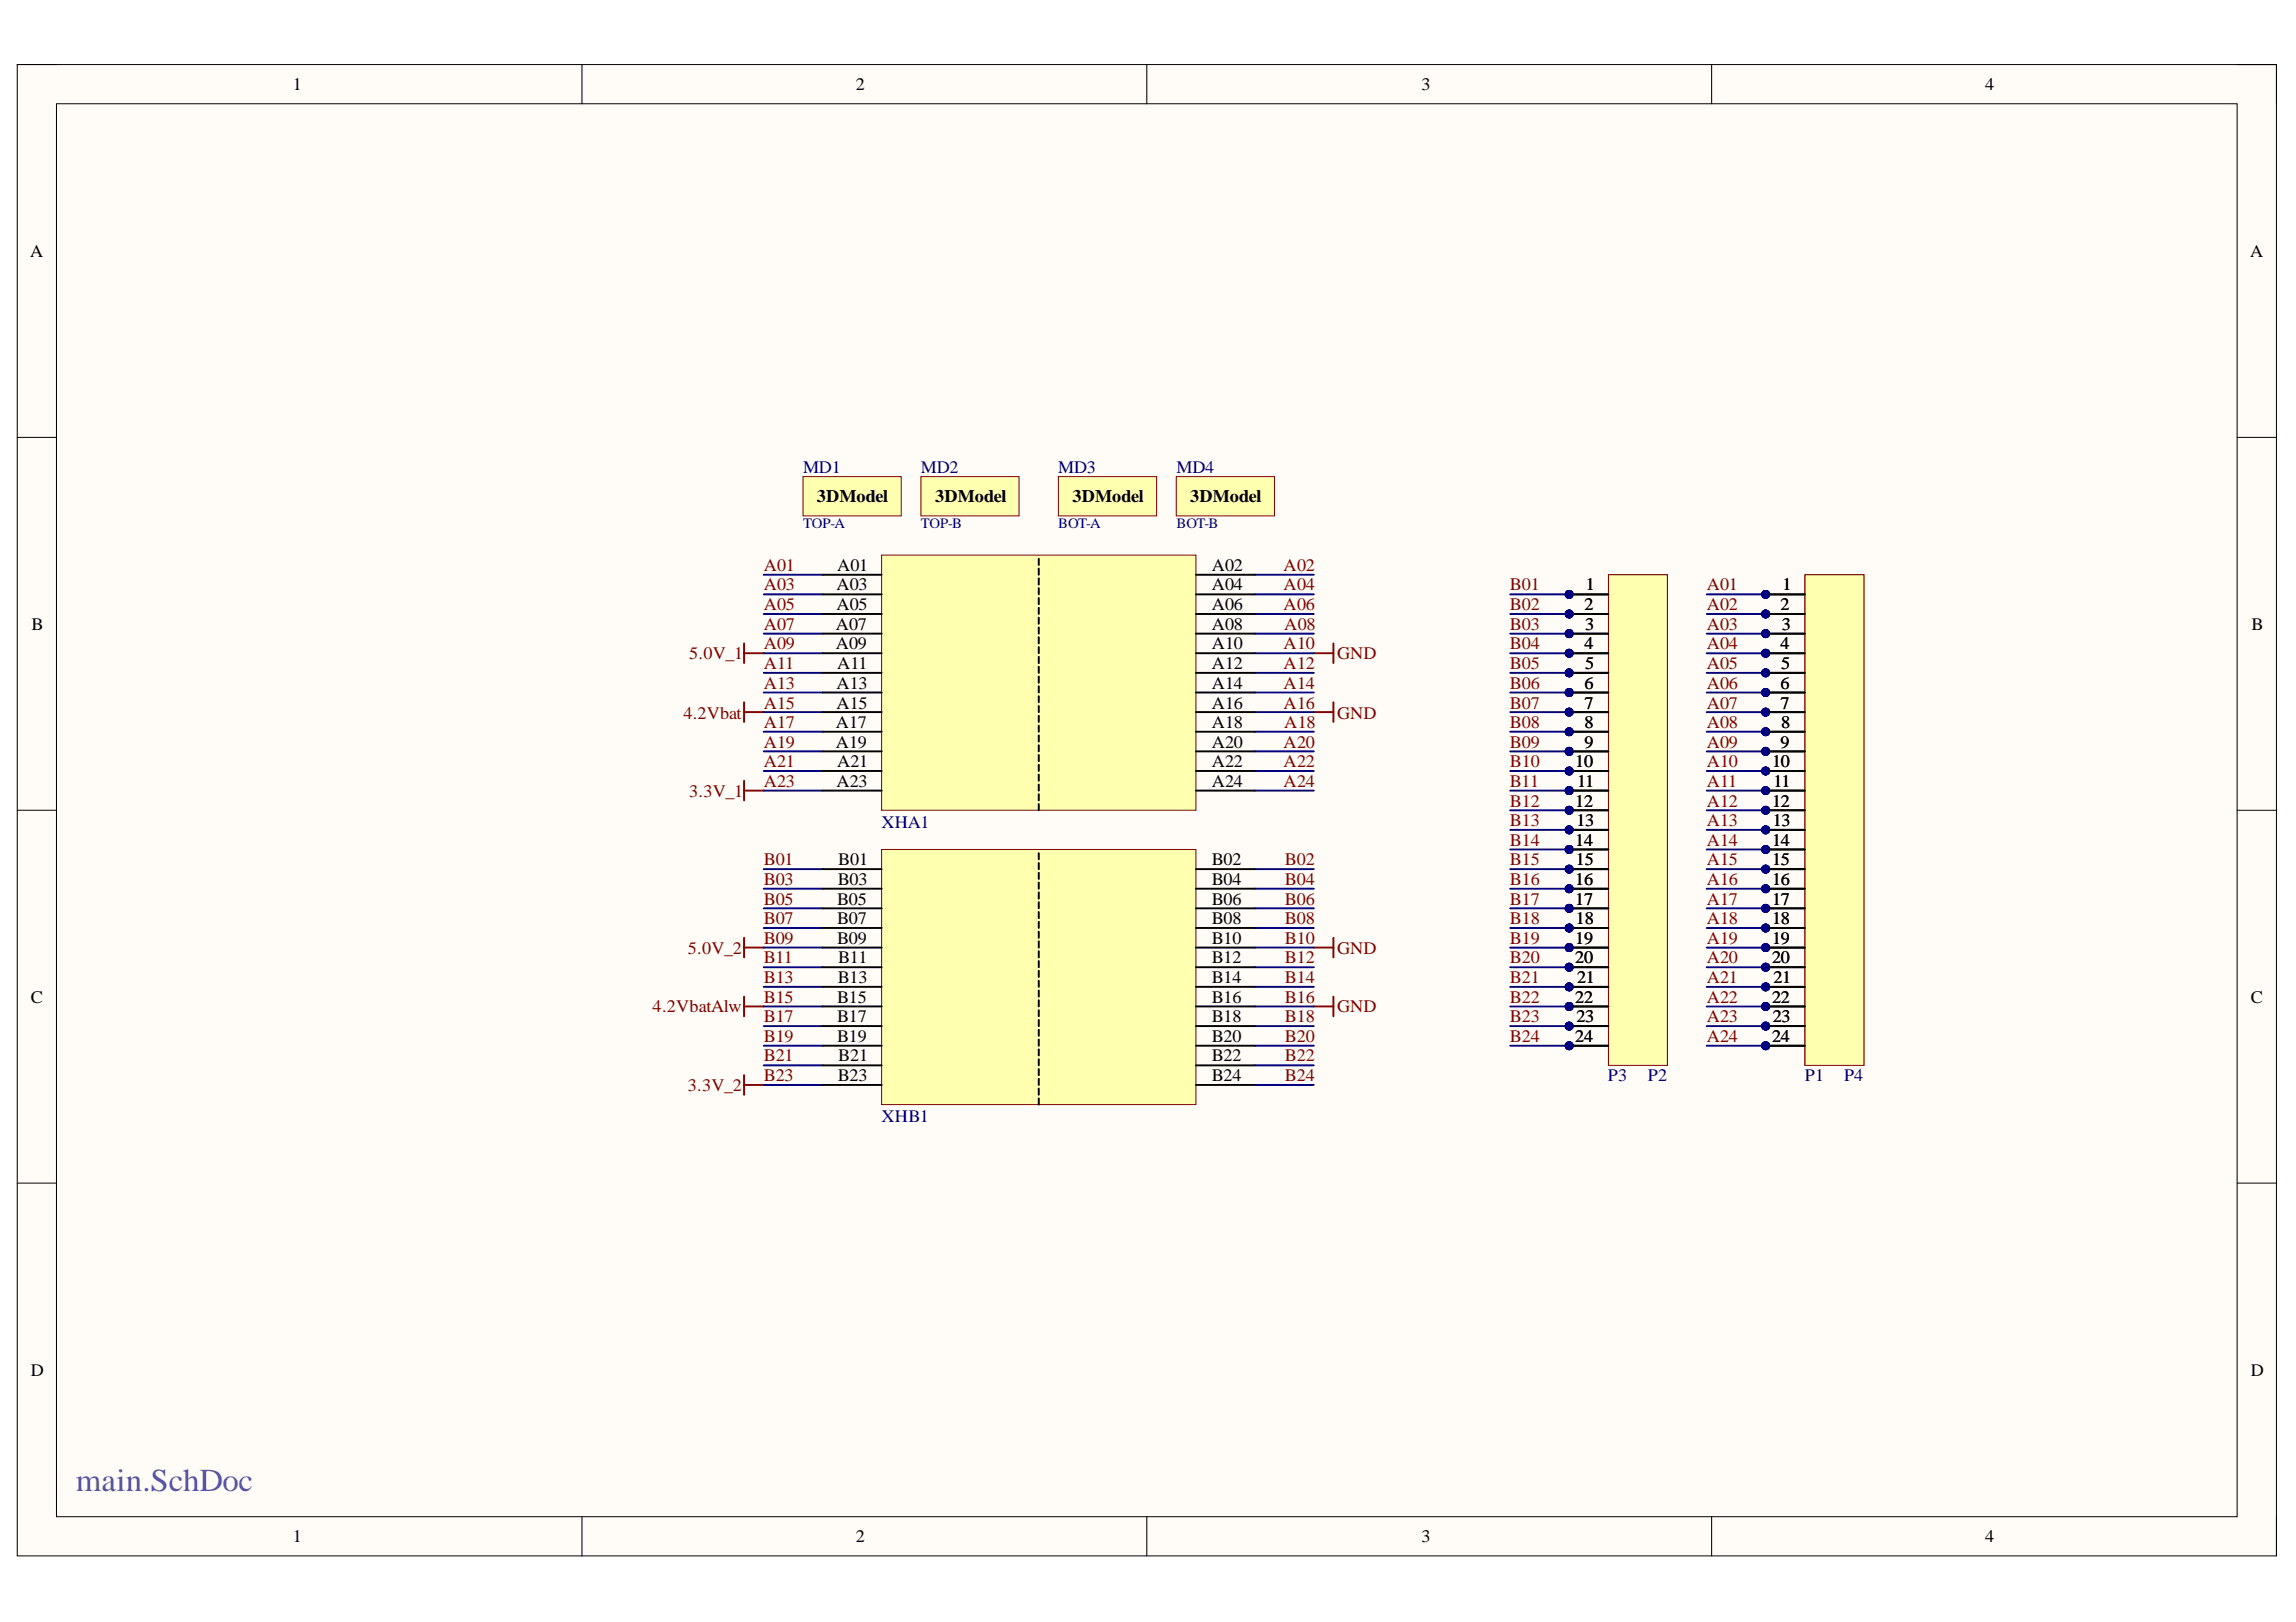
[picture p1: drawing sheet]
<svg xmlns="http://www.w3.org/2000/svg" width="297mm" height="210mm" viewBox="0 0 297 210" stroke-linecap="round" stroke-linejoin="round" font-family="sans-serif">
<defs><g id="words">
<text font-size="4.1" fill="#674ea7" x="9.8" y="192.9">main.SchDoc</text>
<g font-size="2.3">
<text x="37.9" y="11.7">1</text>
<text x="110.7" y="11.7">2</text>
<text x="183.9" y="11.7">3</text>
<text x="256.8" y="11.7">4</text>
<text x="3.9" y="33.3">A</text>
<text x="291.1" y="33.3">A</text>
<text x="105.7" y="65">3DModel</text>
<text x="121" y="65">3DModel</text>
<text x="138.7" y="65">3DModel</text>
<text x="154" y="65">3DModel</text>
<text x="108.2" y="76.4">A03</text>
<text x="108.3" y="73.9">A01</text>
<text x="156.8" y="76.4">A04</text>
<text x="156.8" y="73.9">A02</text>
<text x="205.2" y="76.4">1</text>
<text x="230.6" y="76.4">1</text>
<text x="4.1" y="81.5">B</text>
<text x="108.1" y="81.5">A07</text>
<text x="108.2" y="78.9">A05</text>
<text x="156.8" y="78.9">A06</text>
<text x="156.8" y="81.5">A08</text>
<text x="205" y="78.9">2</text>
<text x="205.1" y="81.5">3</text>
<text x="230.4" y="78.9">2</text>
<text x="230.5" y="81.5">3</text>
<text x="291.3" y="81.5">B</text>
<text x="108.1" y="84">A09</text>
<text x="108.2" y="89.2">A13</text>
<text x="108.3" y="86.6">A11</text>
<text x="156.8" y="84">A10</text>
<text x="156.8" y="86.6">A12</text>
<text x="156.8" y="89.2">A14</text>
<text x="205" y="84">4</text>
<text x="205" y="89.2">6</text>
<text x="205.1" y="86.6">5</text>
<text x="230.4" y="84">4</text>
<text x="230.4" y="89.2">6</text>
<text x="230.4" y="86.6">5</text>
<text x="108.1" y="94.2">A17</text>
<text x="108.2" y="91.7">A15</text>
<text x="156.8" y="91.7">A16</text>
<text x="156.8" y="94.2">A18</text>
<text x="205" y="91.7">7</text>
<text x="205" y="94.2">8</text>
<text x="230.4" y="91.7">7</text>
<text x="230.4" y="94.2">8</text>
<text x="108.1" y="96.8">A19</text>
<text x="108.2" y="101.9">A23</text>
<text x="108.3" y="99.3">A21</text>
<text x="156.8" y="96.8">A20</text>
<text x="156.8" y="99.3">A22</text>
<text x="156.8" y="101.9">A24</text>
<text x="203.8" y="99.3">10</text>
<text x="204.1" y="101.9">11</text>
<text x="205" y="96.8">9</text>
<text x="229.3" y="99.3">10</text>
<text x="229.4" y="101.9">11</text>
<text x="230.4" y="96.8">9</text>
<text x="203.8" y="104.4">12</text>
<text x="204" y="106.9">13</text>
<text x="229.3" y="104.4">12</text>
<text x="229.3" y="106.9">13</text>
<text x="108.5" y="112">B01</text>
<text x="156.8" y="112">B02</text>
<text x="203.8" y="109.5">14</text>
<text x="203.9" y="112">15</text>
<text x="229.3" y="109.5">14</text>
<text x="229.3" y="112">15</text>
<text x="108.3" y="117.1">B05</text>
<text x="108.3" y="119.6">B07</text>
<text x="108.4" y="114.5">B03</text>
<text x="156.8" y="114.5">B04</text>
<text x="156.8" y="117.1">B06</text>
<text x="156.8" y="119.6">B08</text>
<text x="203.8" y="114.5">16</text>
<text x="203.8" y="117.1">17</text>
<text x="203.9" y="119.6">18</text>
<text x="229.3" y="114.5">16</text>
<text x="229.3" y="117.1">17</text>
<text x="229.3" y="119.6">18</text>
<text x="108.3" y="122.1">B09</text>
<text x="108.5" y="124.7">B11</text>
<text x="156.8" y="122.1">B10</text>
<text x="156.8" y="124.7">B12</text>
<text x="203.8" y="122.1">19</text>
<text x="203.8" y="124.7">20</text>
<text x="229.3" y="122.1">19</text>
<text x="229.3" y="124.7">20</text>
<text x="4" y="129.8">C</text>
<text x="108.3" y="129.8">B15</text>
<text x="108.4" y="127.2">B13</text>
<text x="156.8" y="127.2">B14</text>
<text x="156.8" y="129.8">B16</text>
<text x="203.8" y="129.8">22</text>
<text x="204.1" y="127.2">21</text>
<text x="229.3" y="129.8">22</text>
<text x="229.4" y="127.2">21</text>
<text x="291.2" y="129.8">C</text>
<text x="108.3" y="132.3">B17</text>
<text x="108.3" y="134.8">B19</text>
<text x="108.5" y="137.4">B21</text>
<text x="156.8" y="132.3">B18</text>
<text x="156.8" y="134.8">B20</text>
<text x="156.8" y="137.4">B22</text>
<text x="203.8" y="134.8">24</text>
<text x="204" y="132.3">23</text>
<text x="229.3" y="134.8">24</text>
<text x="229.3" y="132.3">23</text>
<text x="108.4" y="139.9">B23</text>
<text x="156.8" y="139.9">B24</text>
<text x="4" y="178">D</text>
<text x="291.2" y="178">D</text>
<text x="37.9" y="199.6">1</text>
<text x="110.7" y="199.6">2</text>
<text x="183.9" y="199.6">3</text>
<text x="256.8" y="199.6">4</text>
</g>
<g font-size="2.3" fill="#000080">
<text x="103.9" y="61.2">MD1</text>
<text x="119.1" y="61.2">MD2</text>
<text x="136.9" y="61.2">MD3</text>
<text x="152.2" y="61.2">MD4</text>
<text x="114" y="107.2">XHA1</text>
<text x="208" y="139.9">P3</text>
<text x="213.2" y="139.9">P2</text>
<text x="233.5" y="139.9">P1</text>
<text x="238.6" y="139.9">P4</text>
<text x="114" y="145.2">XHB1</text>
</g>
<g font-size="2.3" fill="#800000">
<text x="98.8" y="73.9">A01</text>
<text x="98.8" y="76.4">A03</text>
<text x="166.1" y="73.9">A02</text>
<text x="166.1" y="76.4">A04</text>
<text x="195.3" y="76.4">B01</text>
<text x="220.8" y="76.4">A01</text>
<text x="98.8" y="78.9">A05</text>
<text x="98.8" y="81.5">A07</text>
<text x="166.1" y="78.9">A06</text>
<text x="166.2" y="81.5">A08</text>
<text x="195.3" y="78.9">B02</text>
<text x="195.3" y="81.5">B03</text>
<text x="220.8" y="78.9">A02</text>
<text x="220.8" y="81.5">A03</text>
<text x="89.2" y="85.3">5.0V_1</text>
<text x="98.8" y="84">A09</text>
<text x="98.8" y="86.6">A11</text>
<text x="98.8" y="89.2">A13</text>
<text x="166.1" y="84">A10</text>
<text x="166.1" y="86.6">A12</text>
<text x="166.1" y="89.2">A14</text>
<text x="173" y="85.3">GND</text>
<text x="195.3" y="84">B04</text>
<text x="195.3" y="86.6">B05</text>
<text x="195.3" y="89.2">B06</text>
<text x="220.8" y="84">A04</text>
<text x="220.8" y="86.6">A05</text>
<text x="220.8" y="89.2">A06</text>
<text x="88.4" y="93">4.2Vbat</text>
<text x="98.8" y="91.7">A15</text>
<text x="98.8" y="94.2">A17</text>
<text x="166.1" y="91.7">A16</text>
<text x="166.2" y="94.2">A18</text>
<text x="173" y="93">GND</text>
<text x="195.3" y="91.7">B07</text>
<text x="195.3" y="94.2">B08</text>
<text x="220.8" y="91.7">A07</text>
<text x="220.8" y="94.2">A08</text>
<text x="98.8" y="96.8">A19</text>
<text x="98.8" y="99.3">A21</text>
<text x="98.8" y="101.9">A23</text>
<text x="166.1" y="96.8">A20</text>
<text x="166.1" y="99.3">A22</text>
<text x="166.1" y="101.9">A24</text>
<text x="195.3" y="96.8">B09</text>
<text x="195.3" y="99.3">B10</text>
<text x="195.3" y="101.9">B11</text>
<text x="220.8" y="96.8">A09</text>
<text x="220.8" y="99.3">A10</text>
<text x="220.8" y="101.9">A11</text>
<text x="89.2" y="103.1">3.3V_1</text>
<text x="195.3" y="104.4">B12</text>
<text x="195.3" y="106.9">B13</text>
<text x="220.8" y="104.4">A12</text>
<text x="220.8" y="106.9">A13</text>
<text x="98.8" y="112">B01</text>
<text x="166.2" y="112">B02</text>
<text x="195.3" y="109.5">B14</text>
<text x="195.3" y="112">B15</text>
<text x="220.8" y="109.5">A14</text>
<text x="220.8" y="112">A15</text>
<text x="98.8" y="114.5">B03</text>
<text x="98.8" y="117.1">B05</text>
<text x="98.8" y="119.6">B07</text>
<text x="166.2" y="114.5">B04</text>
<text x="166.2" y="117.1">B06</text>
<text x="166.2" y="119.6">B08</text>
<text x="195.3" y="114.5">B16</text>
<text x="195.3" y="117.1">B17</text>
<text x="195.3" y="119.6">B18</text>
<text x="220.8" y="114.5">A16</text>
<text x="220.8" y="117.1">A17</text>
<text x="220.8" y="119.6">A18</text>
<text x="89" y="123.4">5.0V_2</text>
<text x="98.8" y="122.1">B09</text>
<text x="98.8" y="124.7">B11</text>
<text x="166.2" y="122.1">B10</text>
<text x="166.2" y="124.7">B12</text>
<text x="173" y="123.4">GND</text>
<text x="195.3" y="122.1">B19</text>
<text x="195.3" y="124.7">B20</text>
<text x="220.8" y="122.1">A19</text>
<text x="220.8" y="124.7">A20</text>
<text x="84.4" y="131">4.2VbatAlw</text>
<text x="98.8" y="127.2">B13</text>
<text x="98.8" y="129.8">B15</text>
<text x="166.2" y="127.2">B14</text>
<text x="166.2" y="129.8">B16</text>
<text x="173" y="131">GND</text>
<text x="195.3" y="127.2">B21</text>
<text x="195.3" y="129.8">B22</text>
<text x="220.8" y="127.2">A21</text>
<text x="220.8" y="129.8">A22</text>
<text x="98.8" y="132.3">B17</text>
<text x="98.8" y="134.8">B19</text>
<text x="98.8" y="137.4">B21</text>
<text x="166.2" y="132.3">B18</text>
<text x="166.2" y="134.8">B20</text>
<text x="166.2" y="137.4">B22</text>
<text x="195.3" y="132.3">B23</text>
<text x="195.3" y="134.8">B24</text>
<text x="220.8" y="132.3">A23</text>
<text x="220.8" y="134.8">A24</text>
<text x="89" y="141.2">3.3V_2</text>
<text x="98.8" y="139.9">B23</text>
<text x="166.2" y="139.9">B24</text>
</g>
<g font-size="1.9" fill="#000080">
<text x="103.9" y="68.4">TOP-A</text>
<text x="119.1" y="68.4">TOP-B</text>
<text x="136.9" y="68.4">BOT-A</text>
<text x="152.2" y="68.4">BOT-B</text>
</g>
</g></defs>
<path d="M2.2 8.4h292.3v192.9h-292.3z" fill-rule="evenodd" fill="#fffcf8"/>
<path d="M2.2 8.4h292.3v192.9h-292.3z" fill="none" stroke="#000" stroke-width=".13"/>
<path d="M7.3 13.4h282.1v182.9h-282.1z" fill-rule="evenodd" fill="#fffcf8"/>
<g fill="none" stroke="#000" stroke-width=".13">
<path d="M2.2 8.4h5.1M7.3 13.4h282.1v182.9h-282.1zM75.3 8.4v5M148.4 8.4v5M221.4 8.4v5M289.4 8.4h5.1v5M2.2 56.6h5.1M289.4 56.6h5.1M2.2 104.9h5.1M289.4 104.9h5.1M2.2 153.1h5.1M289.4 153.1h5.1"/>
<path d="M75.3 196.3v5M148.4 196.3v5M221.4 196.3v5M294.5 196.3v5"/>
</g>
<circle cx="228.4" cy="76.9" r=".51" fill="#000080"/>
<circle cx="228.4" cy="76.9" r=".51" fill="none" stroke="#000080" stroke-width=".13"/>
<circle cx="228.4" cy="79.5" r=".51" fill="#000080"/>
<circle cx="228.4" cy="79.5" r=".51" fill="none" stroke="#000080" stroke-width=".13"/>
<circle cx="228.4" cy="82" r=".51" fill="#000080"/>
<circle cx="228.4" cy="82" r=".51" fill="none" stroke="#000080" stroke-width=".13"/>
<circle cx="228.4" cy="84.5" r=".51" fill="#000080"/>
<circle cx="228.4" cy="84.5" r=".51" fill="none" stroke="#000080" stroke-width=".13"/>
<circle cx="228.4" cy="87.1" r=".51" fill="#000080"/>
<circle cx="228.4" cy="87.1" r=".51" fill="none" stroke="#000080" stroke-width=".13"/>
<circle cx="228.4" cy="89.6" r=".51" fill="#000080"/>
<circle cx="228.4" cy="89.6" r=".51" fill="none" stroke="#000080" stroke-width=".13"/>
<circle cx="228.4" cy="92.2" r=".51" fill="#000080"/>
<circle cx="228.4" cy="92.2" r=".51" fill="none" stroke="#000080" stroke-width=".13"/>
<circle cx="228.4" cy="94.7" r=".51" fill="#000080"/>
<circle cx="228.4" cy="94.7" r=".51" fill="none" stroke="#000080" stroke-width=".13"/>
<circle cx="228.4" cy="97.2" r=".51" fill="#000080"/>
<circle cx="228.4" cy="97.2" r=".51" fill="none" stroke="#000080" stroke-width=".13"/>
<circle cx="228.4" cy="99.8" r=".51" fill="#000080"/>
<circle cx="228.4" cy="99.8" r=".51" fill="none" stroke="#000080" stroke-width=".13"/>
<circle cx="228.4" cy="102.3" r=".51" fill="#000080"/>
<circle cx="228.4" cy="102.3" r=".51" fill="none" stroke="#000080" stroke-width=".13"/>
<circle cx="228.4" cy="104.9" r=".51" fill="#000080"/>
<circle cx="228.4" cy="104.9" r=".51" fill="none" stroke="#000080" stroke-width=".13"/>
<circle cx="228.4" cy="107.4" r=".51" fill="#000080"/>
<circle cx="228.4" cy="107.4" r=".51" fill="none" stroke="#000080" stroke-width=".13"/>
<circle cx="228.4" cy="109.9" r=".51" fill="#000080"/>
<circle cx="228.4" cy="109.9" r=".51" fill="none" stroke="#000080" stroke-width=".13"/>
<circle cx="228.4" cy="112.5" r=".51" fill="#000080"/>
<circle cx="228.4" cy="112.5" r=".51" fill="none" stroke="#000080" stroke-width=".13"/>
<circle cx="228.4" cy="115" r=".51" fill="#000080"/>
<circle cx="228.4" cy="115" r=".51" fill="none" stroke="#000080" stroke-width=".13"/>
<circle cx="228.4" cy="117.5" r=".51" fill="#000080"/>
<circle cx="228.4" cy="117.5" r=".51" fill="none" stroke="#000080" stroke-width=".13"/>
<circle cx="228.4" cy="120.1" r=".51" fill="#000080"/>
<circle cx="228.4" cy="120.1" r=".51" fill="none" stroke="#000080" stroke-width=".13"/>
<circle cx="228.4" cy="122.6" r=".51" fill="#000080"/>
<circle cx="228.4" cy="122.6" r=".51" fill="none" stroke="#000080" stroke-width=".13"/>
<circle cx="228.4" cy="125.2" r=".51" fill="#000080"/>
<circle cx="228.4" cy="125.2" r=".51" fill="none" stroke="#000080" stroke-width=".13"/>
<circle cx="228.4" cy="127.7" r=".51" fill="#000080"/>
<circle cx="228.4" cy="127.7" r=".51" fill="none" stroke="#000080" stroke-width=".13"/>
<circle cx="228.4" cy="130.2" r=".51" fill="#000080"/>
<circle cx="228.4" cy="130.2" r=".51" fill="none" stroke="#000080" stroke-width=".13"/>
<circle cx="228.4" cy="132.8" r=".51" fill="#000080"/>
<circle cx="228.4" cy="132.8" r=".51" fill="none" stroke="#000080" stroke-width=".13"/>
<circle cx="228.4" cy="135.3" r=".51" fill="#000080"/>
<circle cx="228.4" cy="135.3" r=".51" fill="none" stroke="#000080" stroke-width=".13"/>
<path d="M233.5 74.4h7.6v63.5h-7.6z" fill-rule="evenodd" fill="#ffffb0"/>
<path d="M233.5 74.4h7.6v63.5h-7.6z" fill="none" stroke="#800000" stroke-width=".13"/>
<path d="M228.4 76.9h5.1" fill="none" stroke="#000" stroke-width=".25"/>
<circle cx="228.4" cy="76.9" r=".51" fill="#000080"/>
<circle cx="228.4" cy="76.9" r=".51" fill="none" stroke="#000080" stroke-width=".13"/>
<path d="M228.4 79.5h5.1" fill="none" stroke="#000" stroke-width=".25"/>
<circle cx="228.4" cy="79.5" r=".51" fill="#000080"/>
<circle cx="228.4" cy="79.5" r=".51" fill="none" stroke="#000080" stroke-width=".13"/>
<path d="M228.4 82h5.1" fill="none" stroke="#000" stroke-width=".25"/>
<circle cx="228.4" cy="82" r=".51" fill="#000080"/>
<circle cx="228.4" cy="82" r=".51" fill="none" stroke="#000080" stroke-width=".13"/>
<path d="M228.4 84.5h5.1" fill="none" stroke="#000" stroke-width=".25"/>
<circle cx="228.4" cy="84.5" r=".51" fill="#000080"/>
<circle cx="228.4" cy="84.5" r=".51" fill="none" stroke="#000080" stroke-width=".13"/>
<path d="M228.4 87.1h5.1" fill="none" stroke="#000" stroke-width=".25"/>
<circle cx="228.4" cy="87.1" r=".51" fill="#000080"/>
<circle cx="228.4" cy="87.1" r=".51" fill="none" stroke="#000080" stroke-width=".13"/>
<path d="M228.4 89.6h5.1" fill="none" stroke="#000" stroke-width=".25"/>
<circle cx="228.4" cy="89.6" r=".51" fill="#000080"/>
<circle cx="228.4" cy="89.6" r=".51" fill="none" stroke="#000080" stroke-width=".13"/>
<path d="M228.4 92.2h5.1" fill="none" stroke="#000" stroke-width=".25"/>
<circle cx="228.4" cy="92.2" r=".51" fill="#000080"/>
<circle cx="228.4" cy="92.2" r=".51" fill="none" stroke="#000080" stroke-width=".13"/>
<path d="M228.4 94.7h5.1" fill="none" stroke="#000" stroke-width=".25"/>
<circle cx="228.4" cy="94.7" r=".51" fill="#000080"/>
<circle cx="228.4" cy="94.7" r=".51" fill="none" stroke="#000080" stroke-width=".13"/>
<path d="M228.4 97.2h5.1" fill="none" stroke="#000" stroke-width=".25"/>
<circle cx="228.4" cy="97.2" r=".51" fill="#000080"/>
<circle cx="228.4" cy="97.2" r=".51" fill="none" stroke="#000080" stroke-width=".13"/>
<path d="M228.4 99.8h5.1" fill="none" stroke="#000" stroke-width=".25"/>
<circle cx="228.4" cy="99.8" r=".51" fill="#000080"/>
<circle cx="228.4" cy="99.8" r=".51" fill="none" stroke="#000080" stroke-width=".13"/>
<path d="M228.4 102.3h5.1" fill="none" stroke="#000" stroke-width=".25"/>
<circle cx="228.4" cy="102.3" r=".51" fill="#000080"/>
<circle cx="228.4" cy="102.3" r=".51" fill="none" stroke="#000080" stroke-width=".13"/>
<path d="M228.4 104.9h5.1" fill="none" stroke="#000" stroke-width=".25"/>
<circle cx="228.4" cy="104.9" r=".51" fill="#000080"/>
<circle cx="228.4" cy="104.9" r=".51" fill="none" stroke="#000080" stroke-width=".13"/>
<path d="M228.4 107.4h5.1" fill="none" stroke="#000" stroke-width=".25"/>
<circle cx="228.4" cy="107.4" r=".51" fill="#000080"/>
<circle cx="228.4" cy="107.4" r=".51" fill="none" stroke="#000080" stroke-width=".13"/>
<path d="M228.4 109.9h5.1" fill="none" stroke="#000" stroke-width=".25"/>
<circle cx="228.4" cy="109.9" r=".51" fill="#000080"/>
<circle cx="228.4" cy="109.9" r=".51" fill="none" stroke="#000080" stroke-width=".13"/>
<path d="M228.4 112.5h5.1" fill="none" stroke="#000" stroke-width=".25"/>
<circle cx="228.4" cy="112.5" r=".51" fill="#000080"/>
<circle cx="228.4" cy="112.5" r=".51" fill="none" stroke="#000080" stroke-width=".13"/>
<path d="M228.4 115h5.1" fill="none" stroke="#000" stroke-width=".25"/>
<circle cx="228.4" cy="115" r=".51" fill="#000080"/>
<circle cx="228.4" cy="115" r=".51" fill="none" stroke="#000080" stroke-width=".13"/>
<path d="M228.4 117.5h5.1" fill="none" stroke="#000" stroke-width=".25"/>
<circle cx="228.4" cy="117.5" r=".51" fill="#000080"/>
<circle cx="228.4" cy="117.5" r=".51" fill="none" stroke="#000080" stroke-width=".13"/>
<path d="M228.4 120.1h5.1" fill="none" stroke="#000" stroke-width=".25"/>
<circle cx="228.4" cy="120.1" r=".51" fill="#000080"/>
<circle cx="228.4" cy="120.1" r=".51" fill="none" stroke="#000080" stroke-width=".13"/>
<path d="M228.4 122.6h5.1" fill="none" stroke="#000" stroke-width=".25"/>
<circle cx="228.4" cy="122.6" r=".51" fill="#000080"/>
<circle cx="228.4" cy="122.6" r=".51" fill="none" stroke="#000080" stroke-width=".13"/>
<path d="M228.4 125.2h5.1" fill="none" stroke="#000" stroke-width=".25"/>
<circle cx="228.4" cy="125.2" r=".51" fill="#000080"/>
<circle cx="228.4" cy="125.2" r=".51" fill="none" stroke="#000080" stroke-width=".13"/>
<path d="M228.4 127.7h5.1" fill="none" stroke="#000" stroke-width=".25"/>
<circle cx="228.4" cy="127.7" r=".51" fill="#000080"/>
<circle cx="228.4" cy="127.7" r=".51" fill="none" stroke="#000080" stroke-width=".13"/>
<path d="M228.4 130.2h5.1" fill="none" stroke="#000" stroke-width=".25"/>
<circle cx="228.4" cy="130.2" r=".51" fill="#000080"/>
<circle cx="228.4" cy="130.2" r=".51" fill="none" stroke="#000080" stroke-width=".13"/>
<path d="M228.4 132.8h5.1" fill="none" stroke="#000" stroke-width=".25"/>
<circle cx="228.4" cy="132.8" r=".51" fill="#000080"/>
<circle cx="228.4" cy="132.8" r=".51" fill="none" stroke="#000080" stroke-width=".13"/>
<path d="M228.4 135.3h5.1" fill="none" stroke="#000" stroke-width=".25"/>
<circle cx="228.4" cy="135.3" r=".51" fill="#000080"/>
<circle cx="228.4" cy="135.3" r=".51" fill="none" stroke="#000080" stroke-width=".13"/>
<circle cx="203" cy="76.9" r=".51" fill="#000080"/>
<circle cx="203" cy="76.9" r=".51" fill="none" stroke="#000080" stroke-width=".13"/>
<circle cx="203" cy="79.5" r=".51" fill="#000080"/>
<circle cx="203" cy="79.5" r=".51" fill="none" stroke="#000080" stroke-width=".13"/>
<circle cx="203" cy="82" r=".51" fill="#000080"/>
<circle cx="203" cy="82" r=".51" fill="none" stroke="#000080" stroke-width=".13"/>
<circle cx="203" cy="84.5" r=".51" fill="#000080"/>
<circle cx="203" cy="84.5" r=".51" fill="none" stroke="#000080" stroke-width=".13"/>
<circle cx="203" cy="87.1" r=".51" fill="#000080"/>
<circle cx="203" cy="87.1" r=".51" fill="none" stroke="#000080" stroke-width=".13"/>
<circle cx="203" cy="89.6" r=".51" fill="#000080"/>
<circle cx="203" cy="89.6" r=".51" fill="none" stroke="#000080" stroke-width=".13"/>
<circle cx="203" cy="92.2" r=".51" fill="#000080"/>
<circle cx="203" cy="92.2" r=".51" fill="none" stroke="#000080" stroke-width=".13"/>
<circle cx="203" cy="94.7" r=".51" fill="#000080"/>
<circle cx="203" cy="94.7" r=".51" fill="none" stroke="#000080" stroke-width=".13"/>
<circle cx="203" cy="97.2" r=".51" fill="#000080"/>
<circle cx="203" cy="97.2" r=".51" fill="none" stroke="#000080" stroke-width=".13"/>
<circle cx="203" cy="99.8" r=".51" fill="#000080"/>
<circle cx="203" cy="99.8" r=".51" fill="none" stroke="#000080" stroke-width=".13"/>
<circle cx="203" cy="102.3" r=".51" fill="#000080"/>
<circle cx="203" cy="102.3" r=".51" fill="none" stroke="#000080" stroke-width=".13"/>
<circle cx="203" cy="104.9" r=".51" fill="#000080"/>
<circle cx="203" cy="104.9" r=".51" fill="none" stroke="#000080" stroke-width=".13"/>
<circle cx="203" cy="107.4" r=".51" fill="#000080"/>
<circle cx="203" cy="107.4" r=".51" fill="none" stroke="#000080" stroke-width=".13"/>
<circle cx="203" cy="109.9" r=".51" fill="#000080"/>
<circle cx="203" cy="109.9" r=".51" fill="none" stroke="#000080" stroke-width=".13"/>
<circle cx="203" cy="112.5" r=".51" fill="#000080"/>
<circle cx="203" cy="112.5" r=".51" fill="none" stroke="#000080" stroke-width=".13"/>
<circle cx="203" cy="115" r=".51" fill="#000080"/>
<circle cx="203" cy="115" r=".51" fill="none" stroke="#000080" stroke-width=".13"/>
<circle cx="203" cy="117.5" r=".51" fill="#000080"/>
<circle cx="203" cy="117.5" r=".51" fill="none" stroke="#000080" stroke-width=".13"/>
<circle cx="203" cy="120.1" r=".51" fill="#000080"/>
<circle cx="203" cy="120.1" r=".51" fill="none" stroke="#000080" stroke-width=".13"/>
<circle cx="203" cy="122.6" r=".51" fill="#000080"/>
<circle cx="203" cy="122.6" r=".51" fill="none" stroke="#000080" stroke-width=".13"/>
<circle cx="203" cy="125.2" r=".51" fill="#000080"/>
<circle cx="203" cy="125.2" r=".51" fill="none" stroke="#000080" stroke-width=".13"/>
<circle cx="203" cy="127.7" r=".51" fill="#000080"/>
<circle cx="203" cy="127.7" r=".51" fill="none" stroke="#000080" stroke-width=".13"/>
<circle cx="203" cy="130.2" r=".51" fill="#000080"/>
<circle cx="203" cy="130.2" r=".51" fill="none" stroke="#000080" stroke-width=".13"/>
<circle cx="203" cy="132.8" r=".51" fill="#000080"/>
<circle cx="203" cy="132.8" r=".51" fill="none" stroke="#000080" stroke-width=".13"/>
<circle cx="203" cy="135.3" r=".51" fill="#000080"/>
<circle cx="203" cy="135.3" r=".51" fill="none" stroke="#000080" stroke-width=".13"/>
<path d="M208.1 74.4h7.6v63.5h-7.6z" fill-rule="evenodd" fill="#ffffb0"/>
<path d="M208.1 74.4h7.6v63.5h-7.6z" fill="none" stroke="#800000" stroke-width=".13"/>
<path d="M203 76.9h5.1" fill="none" stroke="#000" stroke-width=".25"/>
<circle cx="203" cy="76.9" r=".51" fill="#000080"/>
<circle cx="203" cy="76.9" r=".51" fill="none" stroke="#000080" stroke-width=".13"/>
<path d="M203 79.5h5.1" fill="none" stroke="#000" stroke-width=".25"/>
<circle cx="203" cy="79.5" r=".51" fill="#000080"/>
<circle cx="203" cy="79.5" r=".51" fill="none" stroke="#000080" stroke-width=".13"/>
<path d="M203 82h5.1" fill="none" stroke="#000" stroke-width=".25"/>
<circle cx="203" cy="82" r=".51" fill="#000080"/>
<circle cx="203" cy="82" r=".51" fill="none" stroke="#000080" stroke-width=".13"/>
<path d="M203 84.5h5.1" fill="none" stroke="#000" stroke-width=".25"/>
<circle cx="203" cy="84.5" r=".51" fill="#000080"/>
<circle cx="203" cy="84.5" r=".51" fill="none" stroke="#000080" stroke-width=".13"/>
<path d="M203 87.1h5.1" fill="none" stroke="#000" stroke-width=".25"/>
<circle cx="203" cy="87.1" r=".51" fill="#000080"/>
<circle cx="203" cy="87.1" r=".51" fill="none" stroke="#000080" stroke-width=".13"/>
<path d="M203 89.6h5.1" fill="none" stroke="#000" stroke-width=".25"/>
<circle cx="203" cy="89.6" r=".51" fill="#000080"/>
<circle cx="203" cy="89.6" r=".51" fill="none" stroke="#000080" stroke-width=".13"/>
<path d="M203 92.2h5.1" fill="none" stroke="#000" stroke-width=".25"/>
<circle cx="203" cy="92.2" r=".51" fill="#000080"/>
<circle cx="203" cy="92.2" r=".51" fill="none" stroke="#000080" stroke-width=".13"/>
<path d="M203 94.7h5.1" fill="none" stroke="#000" stroke-width=".25"/>
<circle cx="203" cy="94.7" r=".51" fill="#000080"/>
<circle cx="203" cy="94.7" r=".51" fill="none" stroke="#000080" stroke-width=".13"/>
<path d="M203 97.2h5.1" fill="none" stroke="#000" stroke-width=".25"/>
<circle cx="203" cy="97.2" r=".51" fill="#000080"/>
<circle cx="203" cy="97.2" r=".51" fill="none" stroke="#000080" stroke-width=".13"/>
<path d="M203 99.8h5.1" fill="none" stroke="#000" stroke-width=".25"/>
<circle cx="203" cy="99.8" r=".51" fill="#000080"/>
<circle cx="203" cy="99.8" r=".51" fill="none" stroke="#000080" stroke-width=".13"/>
<path d="M203 102.3h5.1" fill="none" stroke="#000" stroke-width=".25"/>
<circle cx="203" cy="102.3" r=".51" fill="#000080"/>
<circle cx="203" cy="102.3" r=".51" fill="none" stroke="#000080" stroke-width=".13"/>
<path d="M203 104.9h5.1" fill="none" stroke="#000" stroke-width=".25"/>
<circle cx="203" cy="104.9" r=".51" fill="#000080"/>
<circle cx="203" cy="104.9" r=".51" fill="none" stroke="#000080" stroke-width=".13"/>
<path d="M203 107.4h5.1" fill="none" stroke="#000" stroke-width=".25"/>
<circle cx="203" cy="107.4" r=".51" fill="#000080"/>
<circle cx="203" cy="107.4" r=".51" fill="none" stroke="#000080" stroke-width=".13"/>
<path d="M203 109.9h5.1" fill="none" stroke="#000" stroke-width=".25"/>
<circle cx="203" cy="109.9" r=".51" fill="#000080"/>
<circle cx="203" cy="109.9" r=".51" fill="none" stroke="#000080" stroke-width=".13"/>
<path d="M203 112.5h5.1" fill="none" stroke="#000" stroke-width=".25"/>
<circle cx="203" cy="112.5" r=".51" fill="#000080"/>
<circle cx="203" cy="112.5" r=".51" fill="none" stroke="#000080" stroke-width=".13"/>
<path d="M203 115h5.1" fill="none" stroke="#000" stroke-width=".25"/>
<circle cx="203" cy="115" r=".51" fill="#000080"/>
<circle cx="203" cy="115" r=".51" fill="none" stroke="#000080" stroke-width=".13"/>
<path d="M203 117.5h5.1" fill="none" stroke="#000" stroke-width=".25"/>
<circle cx="203" cy="117.5" r=".51" fill="#000080"/>
<circle cx="203" cy="117.5" r=".51" fill="none" stroke="#000080" stroke-width=".13"/>
<path d="M203 120.1h5.1" fill="none" stroke="#000" stroke-width=".25"/>
<circle cx="203" cy="120.1" r=".51" fill="#000080"/>
<circle cx="203" cy="120.1" r=".51" fill="none" stroke="#000080" stroke-width=".13"/>
<path d="M203 122.6h5.1" fill="none" stroke="#000" stroke-width=".25"/>
<circle cx="203" cy="122.6" r=".51" fill="#000080"/>
<circle cx="203" cy="122.6" r=".51" fill="none" stroke="#000080" stroke-width=".13"/>
<path d="M203 125.2h5.1" fill="none" stroke="#000" stroke-width=".25"/>
<circle cx="203" cy="125.2" r=".51" fill="#000080"/>
<circle cx="203" cy="125.2" r=".51" fill="none" stroke="#000080" stroke-width=".13"/>
<path d="M203 127.7h5.1" fill="none" stroke="#000" stroke-width=".25"/>
<circle cx="203" cy="127.7" r=".51" fill="#000080"/>
<circle cx="203" cy="127.7" r=".51" fill="none" stroke="#000080" stroke-width=".13"/>
<path d="M203 130.2h5.1" fill="none" stroke="#000" stroke-width=".25"/>
<circle cx="203" cy="130.2" r=".51" fill="#000080"/>
<circle cx="203" cy="130.2" r=".51" fill="none" stroke="#000080" stroke-width=".13"/>
<path d="M203 132.8h5.1" fill="none" stroke="#000" stroke-width=".25"/>
<circle cx="203" cy="132.8" r=".51" fill="#000080"/>
<circle cx="203" cy="132.8" r=".51" fill="none" stroke="#000080" stroke-width=".13"/>
<path d="M203 135.3h5.1" fill="none" stroke="#000" stroke-width=".25"/>
<circle cx="203" cy="135.3" r=".51" fill="#000080"/>
<circle cx="203" cy="135.3" r=".51" fill="none" stroke="#000080" stroke-width=".13"/>
<g fill="none" stroke="#800000" stroke-width=".25">
<path d="M96.3 83.3v2.5M96.3 90.9v2.5M96.3 92.2h2.5M96.3 84.5h2.5M170 92.2h2.5M170 84.5h2.5M172.5 83.3v2.5M172.5 90.9v2.5M96.3 101v2.6M96.3 102.3h2.5M96.3 121.4v2.5M96.3 129v2.5"/>
<path d="M96.3 139.1v2.6M96.3 130.2h2.5M96.3 122.6h2.5M170 130.2h2.5M170 122.6h2.5M172.5 121.4v2.5M172.5 129v2.5M96.3 140.4h2.5"/>
</g>
<circle cx="203" cy="76.9" r=".51" fill="#000080"/>
<circle cx="203" cy="76.9" r=".51" fill="none" stroke="#000080" stroke-width=".13"/>
<circle cx="203" cy="79.5" r=".51" fill="#000080"/>
<circle cx="203" cy="79.5" r=".51" fill="none" stroke="#000080" stroke-width=".13"/>
<circle cx="203" cy="82" r=".51" fill="#000080"/>
<circle cx="203" cy="82" r=".51" fill="none" stroke="#000080" stroke-width=".13"/>
<circle cx="203" cy="84.5" r=".51" fill="#000080"/>
<circle cx="203" cy="84.5" r=".51" fill="none" stroke="#000080" stroke-width=".13"/>
<circle cx="203" cy="87.1" r=".51" fill="#000080"/>
<circle cx="203" cy="87.1" r=".51" fill="none" stroke="#000080" stroke-width=".13"/>
<circle cx="203" cy="89.6" r=".51" fill="#000080"/>
<circle cx="203" cy="89.6" r=".51" fill="none" stroke="#000080" stroke-width=".13"/>
<circle cx="203" cy="92.2" r=".51" fill="#000080"/>
<circle cx="203" cy="92.2" r=".51" fill="none" stroke="#000080" stroke-width=".13"/>
<circle cx="203" cy="94.7" r=".51" fill="#000080"/>
<circle cx="203" cy="94.7" r=".51" fill="none" stroke="#000080" stroke-width=".13"/>
<circle cx="203" cy="97.2" r=".51" fill="#000080"/>
<circle cx="203" cy="97.2" r=".51" fill="none" stroke="#000080" stroke-width=".13"/>
<circle cx="203" cy="99.8" r=".51" fill="#000080"/>
<circle cx="203" cy="99.8" r=".51" fill="none" stroke="#000080" stroke-width=".13"/>
<circle cx="203" cy="102.3" r=".51" fill="#000080"/>
<circle cx="203" cy="102.3" r=".51" fill="none" stroke="#000080" stroke-width=".13"/>
<circle cx="203" cy="104.9" r=".51" fill="#000080"/>
<circle cx="203" cy="104.9" r=".51" fill="none" stroke="#000080" stroke-width=".13"/>
<circle cx="203" cy="107.4" r=".51" fill="#000080"/>
<circle cx="203" cy="107.4" r=".51" fill="none" stroke="#000080" stroke-width=".13"/>
<circle cx="203" cy="109.9" r=".51" fill="#000080"/>
<circle cx="203" cy="109.9" r=".51" fill="none" stroke="#000080" stroke-width=".13"/>
<circle cx="203" cy="112.5" r=".51" fill="#000080"/>
<circle cx="203" cy="112.5" r=".51" fill="none" stroke="#000080" stroke-width=".13"/>
<circle cx="203" cy="115" r=".51" fill="#000080"/>
<circle cx="203" cy="115" r=".51" fill="none" stroke="#000080" stroke-width=".13"/>
<circle cx="203" cy="117.5" r=".51" fill="#000080"/>
<circle cx="203" cy="117.5" r=".51" fill="none" stroke="#000080" stroke-width=".13"/>
<circle cx="203" cy="120.1" r=".51" fill="#000080"/>
<circle cx="203" cy="120.1" r=".51" fill="none" stroke="#000080" stroke-width=".13"/>
<circle cx="203" cy="122.6" r=".51" fill="#000080"/>
<circle cx="203" cy="122.6" r=".51" fill="none" stroke="#000080" stroke-width=".13"/>
<circle cx="203" cy="125.2" r=".51" fill="#000080"/>
<circle cx="203" cy="125.2" r=".51" fill="none" stroke="#000080" stroke-width=".13"/>
<circle cx="203" cy="127.7" r=".51" fill="#000080"/>
<circle cx="203" cy="127.7" r=".51" fill="none" stroke="#000080" stroke-width=".13"/>
<circle cx="203" cy="130.2" r=".51" fill="#000080"/>
<circle cx="203" cy="130.2" r=".51" fill="none" stroke="#000080" stroke-width=".13"/>
<circle cx="203" cy="132.8" r=".51" fill="#000080"/>
<circle cx="203" cy="132.8" r=".51" fill="none" stroke="#000080" stroke-width=".13"/>
<circle cx="203" cy="135.3" r=".51" fill="#000080"/>
<circle cx="203" cy="135.3" r=".51" fill="none" stroke="#000080" stroke-width=".13"/>
<path d="M208.1 74.4h7.6v63.5h-7.6z" fill-rule="evenodd" fill="#ffffb0"/>
<path d="M208.1 74.4h7.6v63.5h-7.6z" fill="none" stroke="#800000" stroke-width=".13"/>
<path d="M203 76.9h5.1" fill="none" stroke="#000" stroke-width=".25"/>
<circle cx="203" cy="76.9" r=".51" fill="#000080"/>
<circle cx="203" cy="76.9" r=".51" fill="none" stroke="#000080" stroke-width=".13"/>
<path d="M203 79.5h5.1" fill="none" stroke="#000" stroke-width=".25"/>
<circle cx="203" cy="79.5" r=".51" fill="#000080"/>
<circle cx="203" cy="79.5" r=".51" fill="none" stroke="#000080" stroke-width=".13"/>
<path d="M203 82h5.1" fill="none" stroke="#000" stroke-width=".25"/>
<circle cx="203" cy="82" r=".51" fill="#000080"/>
<circle cx="203" cy="82" r=".51" fill="none" stroke="#000080" stroke-width=".13"/>
<path d="M203 84.5h5.1" fill="none" stroke="#000" stroke-width=".25"/>
<circle cx="203" cy="84.5" r=".51" fill="#000080"/>
<circle cx="203" cy="84.5" r=".51" fill="none" stroke="#000080" stroke-width=".13"/>
<path d="M203 87.1h5.1" fill="none" stroke="#000" stroke-width=".25"/>
<circle cx="203" cy="87.1" r=".51" fill="#000080"/>
<circle cx="203" cy="87.1" r=".51" fill="none" stroke="#000080" stroke-width=".13"/>
<path d="M203 89.6h5.1" fill="none" stroke="#000" stroke-width=".25"/>
<circle cx="203" cy="89.6" r=".51" fill="#000080"/>
<circle cx="203" cy="89.6" r=".51" fill="none" stroke="#000080" stroke-width=".13"/>
<path d="M203 92.2h5.1" fill="none" stroke="#000" stroke-width=".25"/>
<circle cx="203" cy="92.2" r=".51" fill="#000080"/>
<circle cx="203" cy="92.2" r=".51" fill="none" stroke="#000080" stroke-width=".13"/>
<path d="M203 94.7h5.1" fill="none" stroke="#000" stroke-width=".25"/>
<circle cx="203" cy="94.7" r=".51" fill="#000080"/>
<circle cx="203" cy="94.7" r=".51" fill="none" stroke="#000080" stroke-width=".13"/>
<path d="M203 97.2h5.1" fill="none" stroke="#000" stroke-width=".25"/>
<circle cx="203" cy="97.2" r=".51" fill="#000080"/>
<circle cx="203" cy="97.2" r=".51" fill="none" stroke="#000080" stroke-width=".13"/>
<path d="M203 99.8h5.1" fill="none" stroke="#000" stroke-width=".25"/>
<circle cx="203" cy="99.8" r=".51" fill="#000080"/>
<circle cx="203" cy="99.8" r=".51" fill="none" stroke="#000080" stroke-width=".13"/>
<path d="M203 102.3h5.1" fill="none" stroke="#000" stroke-width=".25"/>
<circle cx="203" cy="102.3" r=".51" fill="#000080"/>
<circle cx="203" cy="102.3" r=".51" fill="none" stroke="#000080" stroke-width=".13"/>
<path d="M203 104.9h5.1" fill="none" stroke="#000" stroke-width=".25"/>
<circle cx="203" cy="104.9" r=".51" fill="#000080"/>
<circle cx="203" cy="104.9" r=".51" fill="none" stroke="#000080" stroke-width=".13"/>
<path d="M203 107.4h5.1" fill="none" stroke="#000" stroke-width=".25"/>
<circle cx="203" cy="107.4" r=".51" fill="#000080"/>
<circle cx="203" cy="107.4" r=".51" fill="none" stroke="#000080" stroke-width=".13"/>
<path d="M203 109.9h5.1" fill="none" stroke="#000" stroke-width=".25"/>
<circle cx="203" cy="109.9" r=".51" fill="#000080"/>
<circle cx="203" cy="109.9" r=".51" fill="none" stroke="#000080" stroke-width=".13"/>
<path d="M203 112.5h5.1" fill="none" stroke="#000" stroke-width=".25"/>
<circle cx="203" cy="112.5" r=".51" fill="#000080"/>
<circle cx="203" cy="112.5" r=".51" fill="none" stroke="#000080" stroke-width=".13"/>
<path d="M203 115h5.1" fill="none" stroke="#000" stroke-width=".25"/>
<circle cx="203" cy="115" r=".51" fill="#000080"/>
<circle cx="203" cy="115" r=".51" fill="none" stroke="#000080" stroke-width=".13"/>
<path d="M203 117.5h5.1" fill="none" stroke="#000" stroke-width=".25"/>
<circle cx="203" cy="117.5" r=".51" fill="#000080"/>
<circle cx="203" cy="117.5" r=".51" fill="none" stroke="#000080" stroke-width=".13"/>
<path d="M203 120.1h5.1" fill="none" stroke="#000" stroke-width=".25"/>
<circle cx="203" cy="120.1" r=".51" fill="#000080"/>
<circle cx="203" cy="120.1" r=".51" fill="none" stroke="#000080" stroke-width=".13"/>
<path d="M203 122.6h5.1" fill="none" stroke="#000" stroke-width=".25"/>
<circle cx="203" cy="122.6" r=".51" fill="#000080"/>
<circle cx="203" cy="122.6" r=".51" fill="none" stroke="#000080" stroke-width=".13"/>
<path d="M203 125.2h5.1" fill="none" stroke="#000" stroke-width=".25"/>
<circle cx="203" cy="125.2" r=".51" fill="#000080"/>
<circle cx="203" cy="125.2" r=".51" fill="none" stroke="#000080" stroke-width=".13"/>
<path d="M203 127.7h5.1" fill="none" stroke="#000" stroke-width=".25"/>
<circle cx="203" cy="127.7" r=".51" fill="#000080"/>
<circle cx="203" cy="127.7" r=".51" fill="none" stroke="#000080" stroke-width=".13"/>
<path d="M203 130.2h5.1" fill="none" stroke="#000" stroke-width=".25"/>
<circle cx="203" cy="130.2" r=".51" fill="#000080"/>
<circle cx="203" cy="130.2" r=".51" fill="none" stroke="#000080" stroke-width=".13"/>
<path d="M203 132.8h5.1" fill="none" stroke="#000" stroke-width=".25"/>
<circle cx="203" cy="132.8" r=".51" fill="#000080"/>
<circle cx="203" cy="132.8" r=".51" fill="none" stroke="#000080" stroke-width=".13"/>
<path d="M203 135.3h5.1" fill="none" stroke="#000" stroke-width=".25"/>
<circle cx="203" cy="135.3" r=".51" fill="#000080"/>
<circle cx="203" cy="135.3" r=".51" fill="none" stroke="#000080" stroke-width=".13"/>
<circle cx="228.4" cy="76.9" r=".51" fill="#000080"/>
<circle cx="228.4" cy="76.9" r=".51" fill="none" stroke="#000080" stroke-width=".13"/>
<circle cx="228.4" cy="79.5" r=".51" fill="#000080"/>
<circle cx="228.4" cy="79.5" r=".51" fill="none" stroke="#000080" stroke-width=".13"/>
<circle cx="228.4" cy="82" r=".51" fill="#000080"/>
<circle cx="228.4" cy="82" r=".51" fill="none" stroke="#000080" stroke-width=".13"/>
<circle cx="228.4" cy="84.5" r=".51" fill="#000080"/>
<circle cx="228.4" cy="84.5" r=".51" fill="none" stroke="#000080" stroke-width=".13"/>
<circle cx="228.4" cy="87.1" r=".51" fill="#000080"/>
<circle cx="228.4" cy="87.1" r=".51" fill="none" stroke="#000080" stroke-width=".13"/>
<circle cx="228.4" cy="89.6" r=".51" fill="#000080"/>
<circle cx="228.4" cy="89.6" r=".51" fill="none" stroke="#000080" stroke-width=".13"/>
<circle cx="228.4" cy="92.2" r=".51" fill="#000080"/>
<circle cx="228.4" cy="92.2" r=".51" fill="none" stroke="#000080" stroke-width=".13"/>
<circle cx="228.4" cy="94.7" r=".51" fill="#000080"/>
<circle cx="228.4" cy="94.7" r=".51" fill="none" stroke="#000080" stroke-width=".13"/>
<circle cx="228.4" cy="97.2" r=".51" fill="#000080"/>
<circle cx="228.4" cy="97.2" r=".51" fill="none" stroke="#000080" stroke-width=".13"/>
<circle cx="228.4" cy="99.8" r=".51" fill="#000080"/>
<circle cx="228.4" cy="99.8" r=".51" fill="none" stroke="#000080" stroke-width=".13"/>
<circle cx="228.4" cy="102.3" r=".51" fill="#000080"/>
<circle cx="228.4" cy="102.3" r=".51" fill="none" stroke="#000080" stroke-width=".13"/>
<circle cx="228.4" cy="104.9" r=".51" fill="#000080"/>
<circle cx="228.4" cy="104.9" r=".51" fill="none" stroke="#000080" stroke-width=".13"/>
<circle cx="228.4" cy="107.4" r=".51" fill="#000080"/>
<circle cx="228.4" cy="107.4" r=".51" fill="none" stroke="#000080" stroke-width=".13"/>
<circle cx="228.4" cy="109.9" r=".51" fill="#000080"/>
<circle cx="228.4" cy="109.9" r=".51" fill="none" stroke="#000080" stroke-width=".13"/>
<circle cx="228.4" cy="112.5" r=".51" fill="#000080"/>
<circle cx="228.4" cy="112.5" r=".51" fill="none" stroke="#000080" stroke-width=".13"/>
<circle cx="228.4" cy="115" r=".51" fill="#000080"/>
<circle cx="228.4" cy="115" r=".51" fill="none" stroke="#000080" stroke-width=".13"/>
<circle cx="228.4" cy="117.5" r=".51" fill="#000080"/>
<circle cx="228.4" cy="117.5" r=".51" fill="none" stroke="#000080" stroke-width=".13"/>
<circle cx="228.4" cy="120.1" r=".51" fill="#000080"/>
<circle cx="228.4" cy="120.1" r=".51" fill="none" stroke="#000080" stroke-width=".13"/>
<circle cx="228.4" cy="122.6" r=".51" fill="#000080"/>
<circle cx="228.4" cy="122.6" r=".51" fill="none" stroke="#000080" stroke-width=".13"/>
<circle cx="228.4" cy="125.2" r=".51" fill="#000080"/>
<circle cx="228.4" cy="125.2" r=".51" fill="none" stroke="#000080" stroke-width=".13"/>
<circle cx="228.4" cy="127.7" r=".51" fill="#000080"/>
<circle cx="228.4" cy="127.7" r=".51" fill="none" stroke="#000080" stroke-width=".13"/>
<circle cx="228.4" cy="130.2" r=".51" fill="#000080"/>
<circle cx="228.4" cy="130.2" r=".51" fill="none" stroke="#000080" stroke-width=".13"/>
<circle cx="228.4" cy="132.8" r=".51" fill="#000080"/>
<circle cx="228.4" cy="132.8" r=".51" fill="none" stroke="#000080" stroke-width=".13"/>
<circle cx="228.4" cy="135.3" r=".51" fill="#000080"/>
<circle cx="228.4" cy="135.3" r=".51" fill="none" stroke="#000080" stroke-width=".13"/>
<path d="M233.5 74.4h7.6v63.5h-7.6z" fill-rule="evenodd" fill="#ffffb0"/>
<path d="M233.5 74.4h7.6v63.5h-7.6z" fill="none" stroke="#800000" stroke-width=".13"/>
<path d="M228.4 76.9h5.1" fill="none" stroke="#000" stroke-width=".25"/>
<circle cx="228.4" cy="76.9" r=".51" fill="#000080"/>
<circle cx="228.4" cy="76.9" r=".51" fill="none" stroke="#000080" stroke-width=".13"/>
<path d="M228.4 79.5h5.1" fill="none" stroke="#000" stroke-width=".25"/>
<circle cx="228.4" cy="79.5" r=".51" fill="#000080"/>
<circle cx="228.4" cy="79.5" r=".51" fill="none" stroke="#000080" stroke-width=".13"/>
<path d="M228.4 82h5.1" fill="none" stroke="#000" stroke-width=".25"/>
<circle cx="228.4" cy="82" r=".51" fill="#000080"/>
<circle cx="228.4" cy="82" r=".51" fill="none" stroke="#000080" stroke-width=".13"/>
<path d="M228.4 84.5h5.1" fill="none" stroke="#000" stroke-width=".25"/>
<circle cx="228.4" cy="84.5" r=".51" fill="#000080"/>
<circle cx="228.4" cy="84.5" r=".51" fill="none" stroke="#000080" stroke-width=".13"/>
<path d="M228.4 87.1h5.1" fill="none" stroke="#000" stroke-width=".25"/>
<circle cx="228.4" cy="87.1" r=".51" fill="#000080"/>
<circle cx="228.4" cy="87.1" r=".51" fill="none" stroke="#000080" stroke-width=".13"/>
<path d="M228.4 89.6h5.1" fill="none" stroke="#000" stroke-width=".25"/>
<circle cx="228.4" cy="89.6" r=".51" fill="#000080"/>
<circle cx="228.4" cy="89.6" r=".51" fill="none" stroke="#000080" stroke-width=".13"/>
<path d="M228.4 92.2h5.1" fill="none" stroke="#000" stroke-width=".25"/>
<circle cx="228.4" cy="92.2" r=".51" fill="#000080"/>
<circle cx="228.4" cy="92.2" r=".51" fill="none" stroke="#000080" stroke-width=".13"/>
<path d="M228.4 94.7h5.1" fill="none" stroke="#000" stroke-width=".25"/>
<circle cx="228.4" cy="94.7" r=".51" fill="#000080"/>
<circle cx="228.4" cy="94.7" r=".51" fill="none" stroke="#000080" stroke-width=".13"/>
<path d="M228.4 97.2h5.1" fill="none" stroke="#000" stroke-width=".25"/>
<circle cx="228.4" cy="97.2" r=".51" fill="#000080"/>
<circle cx="228.4" cy="97.2" r=".51" fill="none" stroke="#000080" stroke-width=".13"/>
<path d="M228.4 99.8h5.1" fill="none" stroke="#000" stroke-width=".25"/>
<circle cx="228.4" cy="99.8" r=".51" fill="#000080"/>
<circle cx="228.4" cy="99.8" r=".51" fill="none" stroke="#000080" stroke-width=".13"/>
<path d="M228.4 102.3h5.1" fill="none" stroke="#000" stroke-width=".25"/>
<circle cx="228.4" cy="102.3" r=".51" fill="#000080"/>
<circle cx="228.4" cy="102.3" r=".51" fill="none" stroke="#000080" stroke-width=".13"/>
<path d="M228.4 104.9h5.1" fill="none" stroke="#000" stroke-width=".25"/>
<circle cx="228.4" cy="104.9" r=".51" fill="#000080"/>
<circle cx="228.4" cy="104.9" r=".51" fill="none" stroke="#000080" stroke-width=".13"/>
<path d="M228.4 107.4h5.1" fill="none" stroke="#000" stroke-width=".25"/>
<circle cx="228.4" cy="107.4" r=".51" fill="#000080"/>
<circle cx="228.4" cy="107.4" r=".51" fill="none" stroke="#000080" stroke-width=".13"/>
<path d="M228.4 109.9h5.1" fill="none" stroke="#000" stroke-width=".25"/>
<circle cx="228.4" cy="109.9" r=".51" fill="#000080"/>
<circle cx="228.4" cy="109.9" r=".51" fill="none" stroke="#000080" stroke-width=".13"/>
<path d="M228.4 112.5h5.1" fill="none" stroke="#000" stroke-width=".25"/>
<circle cx="228.4" cy="112.5" r=".51" fill="#000080"/>
<circle cx="228.4" cy="112.5" r=".51" fill="none" stroke="#000080" stroke-width=".13"/>
<path d="M228.4 115h5.1" fill="none" stroke="#000" stroke-width=".25"/>
<circle cx="228.4" cy="115" r=".51" fill="#000080"/>
<circle cx="228.4" cy="115" r=".51" fill="none" stroke="#000080" stroke-width=".13"/>
<path d="M228.4 117.5h5.1" fill="none" stroke="#000" stroke-width=".25"/>
<circle cx="228.4" cy="117.5" r=".51" fill="#000080"/>
<circle cx="228.4" cy="117.5" r=".51" fill="none" stroke="#000080" stroke-width=".13"/>
<path d="M228.4 120.1h5.1" fill="none" stroke="#000" stroke-width=".25"/>
<circle cx="228.4" cy="120.1" r=".51" fill="#000080"/>
<circle cx="228.4" cy="120.1" r=".51" fill="none" stroke="#000080" stroke-width=".13"/>
<path d="M228.4 122.6h5.1" fill="none" stroke="#000" stroke-width=".25"/>
<circle cx="228.4" cy="122.6" r=".51" fill="#000080"/>
<circle cx="228.4" cy="122.6" r=".51" fill="none" stroke="#000080" stroke-width=".13"/>
<path d="M228.4 125.2h5.1" fill="none" stroke="#000" stroke-width=".25"/>
<circle cx="228.4" cy="125.2" r=".51" fill="#000080"/>
<circle cx="228.4" cy="125.2" r=".51" fill="none" stroke="#000080" stroke-width=".13"/>
<path d="M228.4 127.7h5.1" fill="none" stroke="#000" stroke-width=".25"/>
<circle cx="228.4" cy="127.7" r=".51" fill="#000080"/>
<circle cx="228.4" cy="127.7" r=".51" fill="none" stroke="#000080" stroke-width=".13"/>
<path d="M228.4 130.2h5.1" fill="none" stroke="#000" stroke-width=".25"/>
<circle cx="228.4" cy="130.2" r=".51" fill="#000080"/>
<circle cx="228.4" cy="130.2" r=".51" fill="none" stroke="#000080" stroke-width=".13"/>
<path d="M228.4 132.8h5.1" fill="none" stroke="#000" stroke-width=".25"/>
<circle cx="228.4" cy="132.8" r=".51" fill="#000080"/>
<circle cx="228.4" cy="132.8" r=".51" fill="none" stroke="#000080" stroke-width=".13"/>
<path d="M228.4 135.3h5.1" fill="none" stroke="#000" stroke-width=".25"/>
<circle cx="228.4" cy="135.3" r=".51" fill="#000080"/>
<circle cx="228.4" cy="135.3" r=".51" fill="none" stroke="#000080" stroke-width=".13"/>
<g fill="none" stroke="#000080" stroke-width=".25">
<path d="M98.8 74.4h7.6M98.8 76.9h7.6M98.8 79.5h7.6M162.3 74.4h7.7M162.3 76.9h7.7M162.3 79.5h7.7M98.8 82h7.6M98.8 84.5h7.6M98.8 87.1h7.6M98.8 89.6h7.6M98.8 92.2h7.6M98.8 94.7h7.6"/>
<path d="M98.8 97.2h7.6M98.8 99.8h7.6M162.3 82h7.7M162.3 84.5h7.7M162.3 87.1h7.7M162.3 89.6h7.7M162.3 92.2h7.7M162.3 94.7h7.7M162.3 97.2h7.7M162.3 99.8h7.7M98.8 102.3h7.6M98.8 112.5h7.6"/>
<path d="M98.8 115h7.6M98.8 117.5h7.6M162.3 102.3h7.7M162.3 112.5h7.7M162.3 115h7.7M162.3 117.5h7.7M98.8 120.1h7.6M98.8 122.6h7.6M98.8 125.2h7.6M98.8 127.7h7.6M98.8 130.2h7.6M98.8 132.8h7.6"/>
<path d="M98.8 135.3h7.6M98.8 137.9h7.6M162.3 120.1h7.7M162.3 122.6h7.7M162.3 125.2h7.7M162.3 127.7h7.7M162.3 130.2h7.7M162.3 132.8h7.7M162.3 135.3h7.7M162.3 137.9h7.7M195.4 135.3h7.6M98.8 140.4h7.6"/>
<path d="M162.3 140.4h7.7"/>
</g>
<circle cx="203" cy="135.3" r=".51" fill="#000080"/>
<circle cx="203" cy="135.3" r=".51" fill="none" stroke="#000080" stroke-width=".13"/>
<path d="M195.4 125.2h7.6" fill="none" stroke="#000080" stroke-width=".25"/>
<circle cx="203" cy="125.2" r=".51" fill="#000080"/>
<circle cx="203" cy="125.2" r=".51" fill="none" stroke="#000080" stroke-width=".13"/>
<path d="M195.4 115h7.6" fill="none" stroke="#000080" stroke-width=".25"/>
<circle cx="203" cy="115" r=".51" fill="#000080"/>
<circle cx="203" cy="115" r=".51" fill="none" stroke="#000080" stroke-width=".13"/>
<path d="M195.4 112.5h7.6" fill="none" stroke="#000080" stroke-width=".25"/>
<circle cx="203" cy="112.5" r=".51" fill="#000080"/>
<circle cx="203" cy="112.5" r=".51" fill="none" stroke="#000080" stroke-width=".13"/>
<path d="M195.4 109.9h7.6" fill="none" stroke="#000080" stroke-width=".25"/>
<circle cx="203" cy="109.9" r=".51" fill="#000080"/>
<circle cx="203" cy="109.9" r=".51" fill="none" stroke="#000080" stroke-width=".13"/>
<path d="M195.4 107.4h7.6" fill="none" stroke="#000080" stroke-width=".25"/>
<circle cx="203" cy="107.4" r=".51" fill="#000080"/>
<circle cx="203" cy="107.4" r=".51" fill="none" stroke="#000080" stroke-width=".13"/>
<path d="M195.4 104.9h7.6" fill="none" stroke="#000080" stroke-width=".25"/>
<circle cx="203" cy="104.9" r=".51" fill="#000080"/>
<circle cx="203" cy="104.9" r=".51" fill="none" stroke="#000080" stroke-width=".13"/>
<path d="M195.4 102.3h7.6" fill="none" stroke="#000080" stroke-width=".25"/>
<circle cx="203" cy="102.3" r=".51" fill="#000080"/>
<circle cx="203" cy="102.3" r=".51" fill="none" stroke="#000080" stroke-width=".13"/>
<path d="M195.4 99.8h7.6" fill="none" stroke="#000080" stroke-width=".25"/>
<circle cx="203" cy="99.8" r=".51" fill="#000080"/>
<circle cx="203" cy="99.8" r=".51" fill="none" stroke="#000080" stroke-width=".13"/>
<path d="M195.4 97.2h7.6" fill="none" stroke="#000080" stroke-width=".25"/>
<circle cx="203" cy="97.2" r=".51" fill="#000080"/>
<circle cx="203" cy="97.2" r=".51" fill="none" stroke="#000080" stroke-width=".13"/>
<path d="M195.4 94.7h7.6" fill="none" stroke="#000080" stroke-width=".25"/>
<circle cx="203" cy="94.7" r=".51" fill="#000080"/>
<circle cx="203" cy="94.7" r=".51" fill="none" stroke="#000080" stroke-width=".13"/>
<path d="M195.4 92.2h7.6" fill="none" stroke="#000080" stroke-width=".25"/>
<circle cx="203" cy="92.2" r=".51" fill="#000080"/>
<circle cx="203" cy="92.2" r=".51" fill="none" stroke="#000080" stroke-width=".13"/>
<path d="M195.4 89.6h7.6" fill="none" stroke="#000080" stroke-width=".25"/>
<circle cx="203" cy="89.6" r=".51" fill="#000080"/>
<circle cx="203" cy="89.6" r=".51" fill="none" stroke="#000080" stroke-width=".13"/>
<path d="M195.4 87.1h7.6" fill="none" stroke="#000080" stroke-width=".25"/>
<circle cx="203" cy="87.1" r=".51" fill="#000080"/>
<circle cx="203" cy="87.1" r=".51" fill="none" stroke="#000080" stroke-width=".13"/>
<path d="M195.4 76.9h7.6" fill="none" stroke="#000080" stroke-width=".25"/>
<circle cx="203" cy="76.9" r=".51" fill="#000080"/>
<circle cx="203" cy="76.9" r=".51" fill="none" stroke="#000080" stroke-width=".13"/>
<path d="M220.8 76.9h7.6" fill="none" stroke="#000080" stroke-width=".25"/>
<circle cx="228.4" cy="76.9" r=".51" fill="#000080"/>
<circle cx="228.4" cy="76.9" r=".51" fill="none" stroke="#000080" stroke-width=".13"/>
<path d="M220.8 79.5h7.6" fill="none" stroke="#000080" stroke-width=".25"/>
<circle cx="228.4" cy="79.5" r=".51" fill="#000080"/>
<circle cx="228.4" cy="79.5" r=".51" fill="none" stroke="#000080" stroke-width=".13"/>
<path d="M220.8 82h7.6" fill="none" stroke="#000080" stroke-width=".25"/>
<circle cx="228.4" cy="82" r=".51" fill="#000080"/>
<circle cx="228.4" cy="82" r=".51" fill="none" stroke="#000080" stroke-width=".13"/>
<path d="M220.8 84.5h7.6" fill="none" stroke="#000080" stroke-width=".25"/>
<circle cx="228.4" cy="84.5" r=".51" fill="#000080"/>
<circle cx="228.4" cy="84.5" r=".51" fill="none" stroke="#000080" stroke-width=".13"/>
<path d="M220.8 87.1h7.6" fill="none" stroke="#000080" stroke-width=".25"/>
<circle cx="228.4" cy="87.1" r=".51" fill="#000080"/>
<circle cx="228.4" cy="87.1" r=".51" fill="none" stroke="#000080" stroke-width=".13"/>
<path d="M220.8 89.6h7.6" fill="none" stroke="#000080" stroke-width=".25"/>
<circle cx="228.4" cy="89.6" r=".51" fill="#000080"/>
<circle cx="228.4" cy="89.6" r=".51" fill="none" stroke="#000080" stroke-width=".13"/>
<path d="M220.8 92.2h7.6" fill="none" stroke="#000080" stroke-width=".25"/>
<circle cx="228.4" cy="92.2" r=".51" fill="#000080"/>
<circle cx="228.4" cy="92.2" r=".51" fill="none" stroke="#000080" stroke-width=".13"/>
<path d="M220.8 94.7h7.6" fill="none" stroke="#000080" stroke-width=".25"/>
<circle cx="228.4" cy="94.7" r=".51" fill="#000080"/>
<circle cx="228.4" cy="94.7" r=".51" fill="none" stroke="#000080" stroke-width=".13"/>
<path d="M220.8 97.2h7.6" fill="none" stroke="#000080" stroke-width=".25"/>
<circle cx="228.4" cy="97.2" r=".51" fill="#000080"/>
<circle cx="228.4" cy="97.2" r=".51" fill="none" stroke="#000080" stroke-width=".13"/>
<path d="M220.8 99.8h7.6" fill="none" stroke="#000080" stroke-width=".25"/>
<circle cx="228.4" cy="99.8" r=".51" fill="#000080"/>
<circle cx="228.4" cy="99.8" r=".51" fill="none" stroke="#000080" stroke-width=".13"/>
<path d="M220.8 102.3h7.6" fill="none" stroke="#000080" stroke-width=".25"/>
<circle cx="228.4" cy="102.3" r=".51" fill="#000080"/>
<circle cx="228.4" cy="102.3" r=".51" fill="none" stroke="#000080" stroke-width=".13"/>
<path d="M220.8 104.9h7.6" fill="none" stroke="#000080" stroke-width=".25"/>
<circle cx="228.4" cy="104.9" r=".51" fill="#000080"/>
<circle cx="228.4" cy="104.9" r=".51" fill="none" stroke="#000080" stroke-width=".13"/>
<path d="M220.8 107.4h7.6" fill="none" stroke="#000080" stroke-width=".25"/>
<circle cx="228.4" cy="107.4" r=".51" fill="#000080"/>
<circle cx="228.4" cy="107.4" r=".51" fill="none" stroke="#000080" stroke-width=".13"/>
<path d="M220.8 109.9h7.6" fill="none" stroke="#000080" stroke-width=".25"/>
<circle cx="228.4" cy="109.9" r=".51" fill="#000080"/>
<circle cx="228.4" cy="109.9" r=".51" fill="none" stroke="#000080" stroke-width=".13"/>
<path d="M220.8 112.5h7.6" fill="none" stroke="#000080" stroke-width=".25"/>
<circle cx="228.4" cy="112.5" r=".51" fill="#000080"/>
<circle cx="228.4" cy="112.5" r=".51" fill="none" stroke="#000080" stroke-width=".13"/>
<path d="M220.8 115h7.6" fill="none" stroke="#000080" stroke-width=".25"/>
<circle cx="228.4" cy="115" r=".51" fill="#000080"/>
<circle cx="228.4" cy="115" r=".51" fill="none" stroke="#000080" stroke-width=".13"/>
<path d="M220.8 117.5h7.6" fill="none" stroke="#000080" stroke-width=".25"/>
<circle cx="228.4" cy="117.5" r=".51" fill="#000080"/>
<circle cx="228.4" cy="117.5" r=".51" fill="none" stroke="#000080" stroke-width=".13"/>
<path d="M220.8 120.1h7.6" fill="none" stroke="#000080" stroke-width=".25"/>
<circle cx="228.4" cy="120.1" r=".51" fill="#000080"/>
<circle cx="228.4" cy="120.1" r=".51" fill="none" stroke="#000080" stroke-width=".13"/>
<path d="M220.8 122.6h7.6" fill="none" stroke="#000080" stroke-width=".25"/>
<circle cx="228.4" cy="122.6" r=".51" fill="#000080"/>
<circle cx="228.4" cy="122.6" r=".51" fill="none" stroke="#000080" stroke-width=".13"/>
<path d="M220.8 125.2h7.6" fill="none" stroke="#000080" stroke-width=".25"/>
<circle cx="228.4" cy="125.2" r=".51" fill="#000080"/>
<circle cx="228.4" cy="125.2" r=".51" fill="none" stroke="#000080" stroke-width=".13"/>
<path d="M220.8 127.7h7.6" fill="none" stroke="#000080" stroke-width=".25"/>
<circle cx="228.4" cy="127.7" r=".51" fill="#000080"/>
<circle cx="228.4" cy="127.7" r=".51" fill="none" stroke="#000080" stroke-width=".13"/>
<path d="M220.8 130.2h7.6" fill="none" stroke="#000080" stroke-width=".25"/>
<circle cx="228.4" cy="130.2" r=".51" fill="#000080"/>
<circle cx="228.4" cy="130.2" r=".51" fill="none" stroke="#000080" stroke-width=".13"/>
<path d="M220.8 132.8h7.6" fill="none" stroke="#000080" stroke-width=".25"/>
<circle cx="228.4" cy="132.8" r=".51" fill="#000080"/>
<circle cx="228.4" cy="132.8" r=".51" fill="none" stroke="#000080" stroke-width=".13"/>
<path d="M220.8 135.3h7.6" fill="none" stroke="#000080" stroke-width=".25"/>
<circle cx="228.4" cy="135.3" r=".51" fill="#000080"/>
<circle cx="228.4" cy="135.3" r=".51" fill="none" stroke="#000080" stroke-width=".13"/>
<path d="M195.4 84.5h7.6" fill="none" stroke="#000080" stroke-width=".25"/>
<circle cx="203" cy="84.5" r=".51" fill="#000080"/>
<circle cx="203" cy="84.5" r=".51" fill="none" stroke="#000080" stroke-width=".13"/>
<path d="M195.4 82h7.6" fill="none" stroke="#000080" stroke-width=".25"/>
<circle cx="203" cy="82" r=".51" fill="#000080"/>
<circle cx="203" cy="82" r=".51" fill="none" stroke="#000080" stroke-width=".13"/>
<path d="M195.4 79.5h7.6" fill="none" stroke="#000080" stroke-width=".25"/>
<circle cx="203" cy="79.5" r=".51" fill="#000080"/>
<circle cx="203" cy="79.5" r=".51" fill="none" stroke="#000080" stroke-width=".13"/>
<path d="M195.4 132.8h7.6" fill="none" stroke="#000080" stroke-width=".25"/>
<circle cx="203" cy="132.8" r=".51" fill="#000080"/>
<circle cx="203" cy="132.8" r=".51" fill="none" stroke="#000080" stroke-width=".13"/>
<path d="M195.4 130.2h7.6" fill="none" stroke="#000080" stroke-width=".25"/>
<circle cx="203" cy="130.2" r=".51" fill="#000080"/>
<circle cx="203" cy="130.2" r=".51" fill="none" stroke="#000080" stroke-width=".13"/>
<path d="M195.4 127.7h7.6" fill="none" stroke="#000080" stroke-width=".25"/>
<circle cx="203" cy="127.7" r=".51" fill="#000080"/>
<circle cx="203" cy="127.7" r=".51" fill="none" stroke="#000080" stroke-width=".13"/>
<path d="M195.4 122.6h7.6" fill="none" stroke="#000080" stroke-width=".25"/>
<circle cx="203" cy="122.6" r=".51" fill="#000080"/>
<circle cx="203" cy="122.6" r=".51" fill="none" stroke="#000080" stroke-width=".13"/>
<path d="M195.4 120.1h7.6" fill="none" stroke="#000080" stroke-width=".25"/>
<circle cx="203" cy="120.1" r=".51" fill="#000080"/>
<circle cx="203" cy="120.1" r=".51" fill="none" stroke="#000080" stroke-width=".13"/>
<path d="M195.4 117.5h7.6" fill="none" stroke="#000080" stroke-width=".25"/>
<circle cx="203" cy="117.5" r=".51" fill="#000080"/>
<circle cx="203" cy="117.5" r=".51" fill="none" stroke="#000080" stroke-width=".13"/>
<path d="M103.9 61.7h12.7v5.1h-12.7z" fill-rule="evenodd" fill="#ffffb0"/>
<path d="M103.9 61.7h12.7v5.1h-12.7z" fill="none" stroke="#800000" stroke-width=".13"/>
<path d="M119.1 61.7h12.7v5.1h-12.7z" fill-rule="evenodd" fill="#ffffb0"/>
<path d="M119.1 61.7h12.7v5.1h-12.7z" fill="none" stroke="#800000" stroke-width=".13"/>
<path d="M136.9 61.7h12.7v5.1h-12.7z" fill-rule="evenodd" fill="#ffffb0"/>
<path d="M136.9 61.7h12.7v5.1h-12.7z" fill="none" stroke="#800000" stroke-width=".13"/>
<path d="M152.2 61.7h12.7v5.1h-12.7z" fill-rule="evenodd" fill="#ffffb0"/>
<path d="M152.2 61.7h12.7v5.1h-12.7z" fill="none" stroke="#800000" stroke-width=".13"/>
<path d="M114.1 71.8h40.6v33.1h-40.6z" fill-rule="evenodd" fill="#ffffb0"/>
<path d="M114.1 71.8h40.6v33.1h-40.6z" fill="none" stroke="#800000" stroke-width=".13"/>
<g fill="none" stroke="#000" stroke-width=".25">
<path d="M106.4 74.4h7.7M106.4 76.9h7.7M106.4 79.5h7.7M134.4 72.3v.8M134.4 73.6v.8M134.4 74.9v.7M134.4 76.1v.8M134.4 77.4v.8M134.4 78.7v.8M134.4 79.9v.8M154.7 74.4h7.6M154.7 76.9h7.6"/>
<path d="M154.7 79.5h7.6M106.4 82h7.7M106.4 84.5h7.7M106.4 87.1h7.7M106.4 89.6h7.7M106.4 92.2h7.7M106.4 94.7h7.7M106.4 97.2h7.7M106.4 99.8h7.7M134.4 81.2v.8M134.4 82.5v.8M134.4 83.7v.8"/>
<path d="M134.4 85v.8M134.4 86.3v.8M134.4 87.6v.7M134.4 88.8v.8M134.4 90.1v.8M134.4 91.4v.8M134.4 92.6v.8M134.4 93.9v.8M134.4 95.2v.8M134.4 96.4v.8M134.4 97.7v.8M134.4 99v.8"/>
<path d="M154.7 82h7.6M154.7 84.5h7.6M154.7 87.1h7.6M154.7 89.6h7.6M154.7 92.2h7.6M154.7 94.7h7.6M154.7 97.2h7.6M154.7 99.8h7.6M106.4 102.3h7.7M134.4 100.2v.8M134.4 101.5v.8M134.4 102.8v.8"/>
<path d="M134.4 104.1v.8M154.7 102.3h7.6"/>
</g>
<path d="M114.1 109.9h40.6v33h-40.6z" fill-rule="evenodd" fill="#ffffb0"/>
<path d="M114.1 109.9h40.6v33h-40.6z" fill="none" stroke="#800000" stroke-width=".13"/>
<g fill="none" stroke="#000" stroke-width=".25">
<path d="M106.4 112.5h7.7M106.4 115h7.7M106.4 117.5h7.7M134.4 110.4v.8M134.4 111.7v.8M134.4 112.9v.8M134.4 114.2v.8M134.4 115.5v.8M134.4 116.8v.7M134.4 118v.8M134.4 119.3v.8M154.7 112.5h7.6"/>
<path d="M154.7 115h7.6M154.7 117.5h7.6M106.4 120.1h7.7M106.4 122.6h7.7M106.4 125.2h7.7M106.4 127.7h7.7M106.4 130.2h7.7M106.4 132.8h7.7M106.4 135.3h7.7M106.4 137.9h7.7M134.4 120.6v.8M134.4 121.8v.8"/>
<path d="M134.4 123.1v.8M134.4 124.4v.8M134.4 125.6v.8M134.4 126.9v.8M134.4 128.2v.8M134.4 129.5v.7M134.4 130.7v.8M134.4 132v.8M134.4 133.3v.8M134.4 134.5v.8M134.4 135.8v.8M134.4 137.1v.8"/>
<path d="M134.4 138.3v.8M134.4 139.6v.8M154.7 120.1h7.6M154.7 122.6h7.6M154.7 125.2h7.6M154.7 127.7h7.6M154.7 130.2h7.6M154.7 132.8h7.6M154.7 135.3h7.6M154.7 137.9h7.6M106.4 140.4h7.7M134.4 140.9v.8"/>
<path d="M134.4 142.2v.7M154.7 140.4h7.6"/>
</g>
<use href="#words"/>
</svg>
